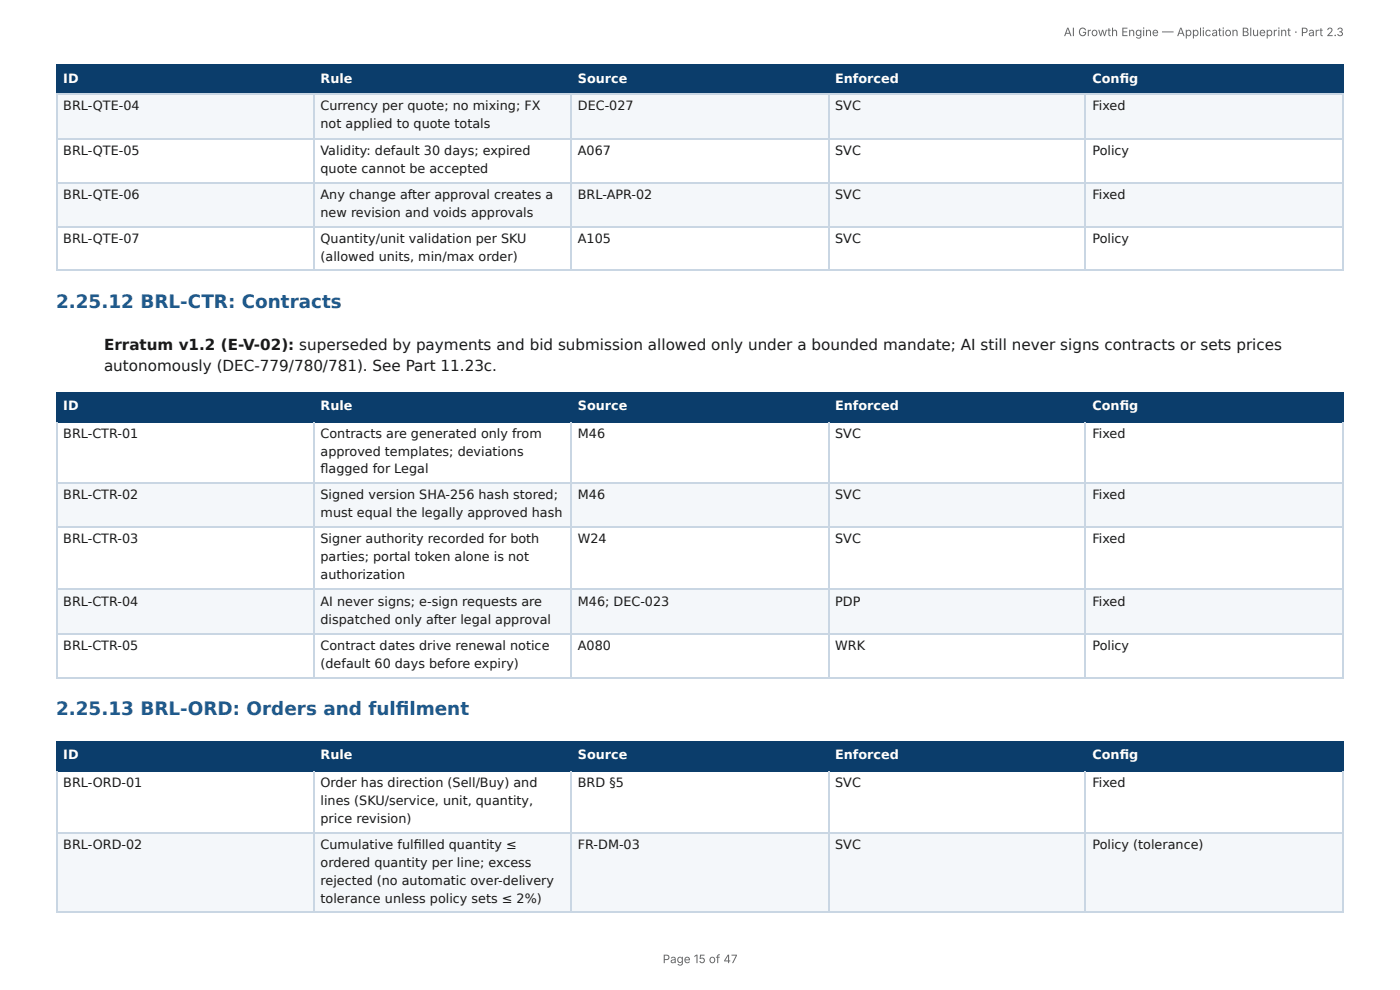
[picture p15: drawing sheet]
<svg xmlns="http://www.w3.org/2000/svg" width="297mm" height="210mm" viewBox="0 0 297 210" stroke-linecap="round" stroke-linejoin="round" font-family="sans-serif">
<defs><g id="words">
<g font-size="3.9" fill="#1f5a8c">
<text x="11.9" y="65.5">2.25.12 BRL-CTR: Contracts</text>
<text x="11.9" y="151.8">2.25.13 BRL-ORD: Orders and fulfi lment</text>
</g>
<g font-size="3.2" fill="#1a1a1a">
<text x="22.1" y="74.4">Erratum v1.2 (E-V-02): superseded by payments and bid submission allowed only under a bounded mandate; AI still never signs contracts or sets prices</text>
<text x="22.1" y="78.7">autonomously (DEC-779/780/781). See Part 11.23c.</text>
</g>
<g font-size="2.7" fill="#fff">
<text x="13.4" y="17.6">ID</text>
<text x="68.1" y="17.6">Rule</text>
<text x="122.7" y="17.6">Source</text>
<text x="177.4" y="17.6">Enforced</text>
<text x="232" y="17.6">Confi g</text>
<text x="13.4" y="87.1">ID</text>
<text x="68.1" y="87.1">Rule</text>
<text x="122.7" y="87.1">Source</text>
<text x="177.4" y="87.1">Enforced</text>
<text x="232" y="87.1">Confi g</text>
<text x="13.4" y="161.2">ID</text>
<text x="68.1" y="161.2">Rule</text>
<text x="122.7" y="161.2">Source</text>
<text x="177.4" y="161.2">Enforced</text>
<text x="232" y="161.2">Confi g</text>
</g>
<g font-size="2.7" fill="#1a1a1a">
<text x="13.4" y="23.4">BRL-QTE-04</text>
<text x="68.1" y="23.4">Currency per quote; no mixing; FX</text>
<text x="122.7" y="23.4">DEC-027</text>
<text x="177.4" y="23.4">SVC</text>
<text x="232" y="23.4">Fixed</text>
<text x="68.1" y="27.3">not applied to quote totals</text>
<text x="13.4" y="32.9">BRL-QTE-05</text>
<text x="68.1" y="32.9">Validity: default 30 days; expired</text>
<text x="122.7" y="32.9">A067</text>
<text x="177.4" y="32.9">SVC</text>
<text x="232" y="32.9">Policy</text>
<text x="68.1" y="36.7">quote cannot be accepted</text>
<text x="13.4" y="42.3">BRL-QTE-06</text>
<text x="68.1" y="42.3">Any change after approval creates a</text>
<text x="68.1" y="46.1">new revision and voids approvals</text>
<text x="122.7" y="42.3">BRL-APR-02</text>
<text x="177.4" y="42.3">SVC</text>
<text x="232" y="42.3">Fixed</text>
<text x="13.4" y="51.7">BRL-QTE-07</text>
<text x="68.1" y="51.7">Quantity/unit validation per SKU</text>
<text x="122.7" y="51.7">A105</text>
<text x="177.4" y="51.7">SVC</text>
<text x="232" y="51.7">Policy</text>
<text x="68.1" y="55.5">(allowed units, min/max order)</text>
<text x="13.4" y="93">BRL-CTR-01</text>
<text x="68.1" y="93">Contracts are generated only from</text>
<text x="122.7" y="93">M46</text>
<text x="177.4" y="93">SVC</text>
<text x="232" y="93">Fixed</text>
<text x="68.1" y="96.8">approved templates; deviations</text>
<text x="68.1" y="100.3">fl agged for Legal</text>
<text x="13.4" y="105.9">BRL-CTR-02</text>
<text x="68.1" y="105.9">Signed version SHA-256 hash stored;</text>
<text x="122.7" y="105.9">M46</text>
<text x="177.4" y="105.9">SVC</text>
<text x="232" y="105.9">Fixed</text>
<text x="68.1" y="109.8">must equal the legally approved hash</text>
<text x="13.4" y="115.4">BRL-CTR-03</text>
<text x="68.1" y="115.4">Signer authority recorded for both</text>
<text x="68.1" y="119.2">parties; portal token alone is not</text>
<text x="122.7" y="115.4">W24</text>
<text x="177.4" y="115.4">SVC</text>
<text x="232" y="115.4">Fixed</text>
<text x="68.1" y="123">authorization</text>
<text x="13.4" y="128.6">BRL-CTR-04</text>
<text x="68.1" y="128.6">AI never signs; e-sign requests are</text>
<text x="122.7" y="128.6">M46; DEC-023</text>
<text x="177.4" y="128.6">PDP</text>
<text x="232" y="128.6">Fixed</text>
<text x="68.1" y="132.4">dispatched only after legal approval</text>
<text x="13.4" y="138">BRL-CTR-05</text>
<text x="68.1" y="138">Contract dates drive renewal notice</text>
<text x="68.1" y="141.9">(default 60 days before expiry)</text>
<text x="122.7" y="138">A080</text>
<text x="177.4" y="138">WRK</text>
<text x="232" y="138">Policy</text>
<text x="13.4" y="167.1">BRL-ORD-01</text>
<text x="68.1" y="167.1">Order has direction (Sell/Buy) and</text>
<text x="122.7" y="167.1">BRD §5</text>
<text x="177.4" y="167.1">SVC</text>
<text x="232" y="167.1">Fixed</text>
<text x="68.1" y="170.9">lines (SKU/service, unit, quantity,</text>
<text x="68.1" y="174.7">price revision)</text>
<text x="13.4" y="180.3">BRL-ORD-02</text>
<text x="68.1" y="180.3">Cumulative fulfi lled quantity ≤</text>
<text x="68.1" y="184.1">ordered quantity per line; excess</text>
<text x="122.7" y="180.3">FR-DM-03</text>
<text x="177.4" y="180.3">SVC</text>
<text x="232" y="180.3">Policy (tolerance)</text>
<text x="68.1" y="187.9">rejected (no automatic over-delivery</text>
<text x="68.1" y="191.8">tolerance unless policy sets ≤ 2%)</text>
</g>
<g font-size="2.5" fill="#666">
<text x="225.9" y="7.7">AI Growth Engine — Application Blueprint · Part 2.3</text>
<text x="140.8" y="204.5">Page 15 of 47</text>
</g>
</g></defs>
<g fill="#0b3d6b">
<path d="M12.2 14h54.5v5.9h-54.5z"/>
<path d="M66.7 14h54.7v5.9h-54.7z"/>
<path d="M121.4 14h54.5v5.9h-54.5z"/>
<path d="M175.9 14h54.8v5.9h-54.8z"/>
<path d="M230.7 14h54.7v5.9h-54.7z"/>
</g>
<g fill="#f4f7fa">
<path d="M12.2 19.9h54.5v9.4h-54.5z"/>
<path d="M66.7 19.9h54.7v9.4h-54.7z"/>
<path d="M121.4 19.9h54.5v9.4h-54.5z"/>
<path d="M175.9 19.9h54.8v9.4h-54.8z"/>
<path d="M230.7 19.9h54.7v9.4h-54.7z"/>
<path d="M12.2 38.7h54.5v9.4h-54.5z"/>
<path d="M66.7 38.7h54.7v9.4h-54.7z"/>
<path d="M121.4 38.7h54.5v9.4h-54.5z"/>
<path d="M175.9 38.7h54.8v9.4h-54.8z"/>
<path d="M230.7 38.7h54.7v9.4h-54.7z"/>
</g>
<path d="M11.9 13.9h273.5M11.9 20h273.5M12 13.8v6.3M66.8 13.8v6.3M121.3 13.8v6.3M176 13.8v6.3M230.5 13.8v6.3" fill="none" stroke="#0b3d6b" stroke-width=".25"/>
<path d="M285.3 13.8v6.3" fill="none" stroke="#0b3d6b" stroke-width=".21"/>
<path d="M11.9 20h273.5M11.9 29.4h273.5M11.9 38.8h273.5M12 20.1v37.5M66.8 20.1v37.5M121.3 20.1v37.5M176 20.1v37.5M230.5 20.1v37.5M11.9 48.3h273.5M11.9 57.4h273.5" fill="none" stroke="#c9d6e3" stroke-width=".25"/>
<path d="M285.3 20.1v37.5" fill="none" stroke="#c9d6e3" stroke-width=".21"/>
<g fill="#0b3d6b">
<path d="M12.2 83.3h54.5v6.1h-54.5z"/>
<path d="M66.7 83.3h54.7v6.1h-54.7z"/>
<path d="M121.4 83.3h54.5v6.1h-54.5z"/>
<path d="M175.9 83.3h54.8v6.1h-54.8z"/>
<path d="M230.7 83.3h54.7v6.1h-54.7z"/>
</g>
<g fill="#f4f7fa">
<path d="M12.2 102.6h54.5v9.5h-54.5z"/>
<path d="M66.7 102.6h54.7v9.5h-54.7z"/>
<path d="M121.4 102.6h54.5v9.5h-54.5z"/>
<path d="M175.9 102.6h54.8v9.5h-54.8z"/>
<path d="M230.7 102.6h54.7v9.5h-54.7z"/>
<path d="M12.2 125.3h54.5v9.2h-54.5z"/>
<path d="M66.7 125.3h54.7v9.2h-54.7z"/>
<path d="M121.4 125.3h54.5v9.2h-54.5z"/>
<path d="M175.9 125.3h54.8v9.2h-54.8z"/>
<path d="M230.7 125.3h54.7v9.2h-54.7z"/>
</g>
<path d="M11.9 83.4h273.5M11.9 89.5h273.5M12 83.3v6.3M66.8 83.3v6.3M121.3 83.3v6.3M176 83.3v6.3M230.5 83.3v6.3" fill="none" stroke="#0b3d6b" stroke-width=".25"/>
<path d="M285.3 83.3v6.3" fill="none" stroke="#0b3d6b" stroke-width=".21"/>
<path d="M12 89.6v54.5M66.8 89.6v54.5M121.3 89.6v54.5M176 89.6v54.5M230.5 89.6v54.5M11.9 102.5h273.5M11.9 111.9h273.5M11.9 125.2h273.5M11.9 134.6h273.5M11.9 144h273.5" fill="none" stroke="#c9d6e3" stroke-width=".25"/>
<path d="M285.3 89.6v54.5" fill="none" stroke="#c9d6e3" stroke-width=".21"/>
<g fill="#0b3d6b">
<path d="M12.2 157.4h54.5v6.1h-54.5z"/>
<path d="M66.7 157.4h54.7v6.1h-54.7z"/>
<path d="M121.4 157.4h54.5v6.1h-54.5z"/>
<path d="M175.9 157.4h54.8v6.1h-54.8z"/>
<path d="M230.7 157.4h54.7v6.1h-54.7z"/>
</g>
<g fill="#f4f7fa">
<path d="M12.2 176.7h54.5v17.1h-54.5z"/>
<path d="M66.7 176.7h54.7v17.1h-54.7z"/>
<path d="M121.4 176.7h54.5v17.1h-54.5z"/>
<path d="M175.9 176.7h54.8v17.1h-54.8z"/>
<path d="M230.7 176.7h54.7v17.1h-54.7z"/>
</g>
<path d="M11.9 157.5h273.5M12 157.4v6.4M66.8 157.4v6.4M121.3 157.4v6.4M176 157.4v6.4M230.5 157.4v6.4M11.9 163.6h273.5" fill="none" stroke="#0b3d6b" stroke-width=".25"/>
<path d="M285.3 157.4v6.4" fill="none" stroke="#0b3d6b" stroke-width=".21"/>
<path d="M11.9 176.9h273.5M12 163.8v30M66.8 163.8v30M121.3 163.8v30M176 163.8v30M230.5 163.8v30M11.9 193.7h273.5" fill="none" stroke="#c9d6e3" stroke-width=".25"/>
<path d="M285.3 163.8v30" fill="none" stroke="#c9d6e3" stroke-width=".21"/>
<use href="#words"/>
</svg>
